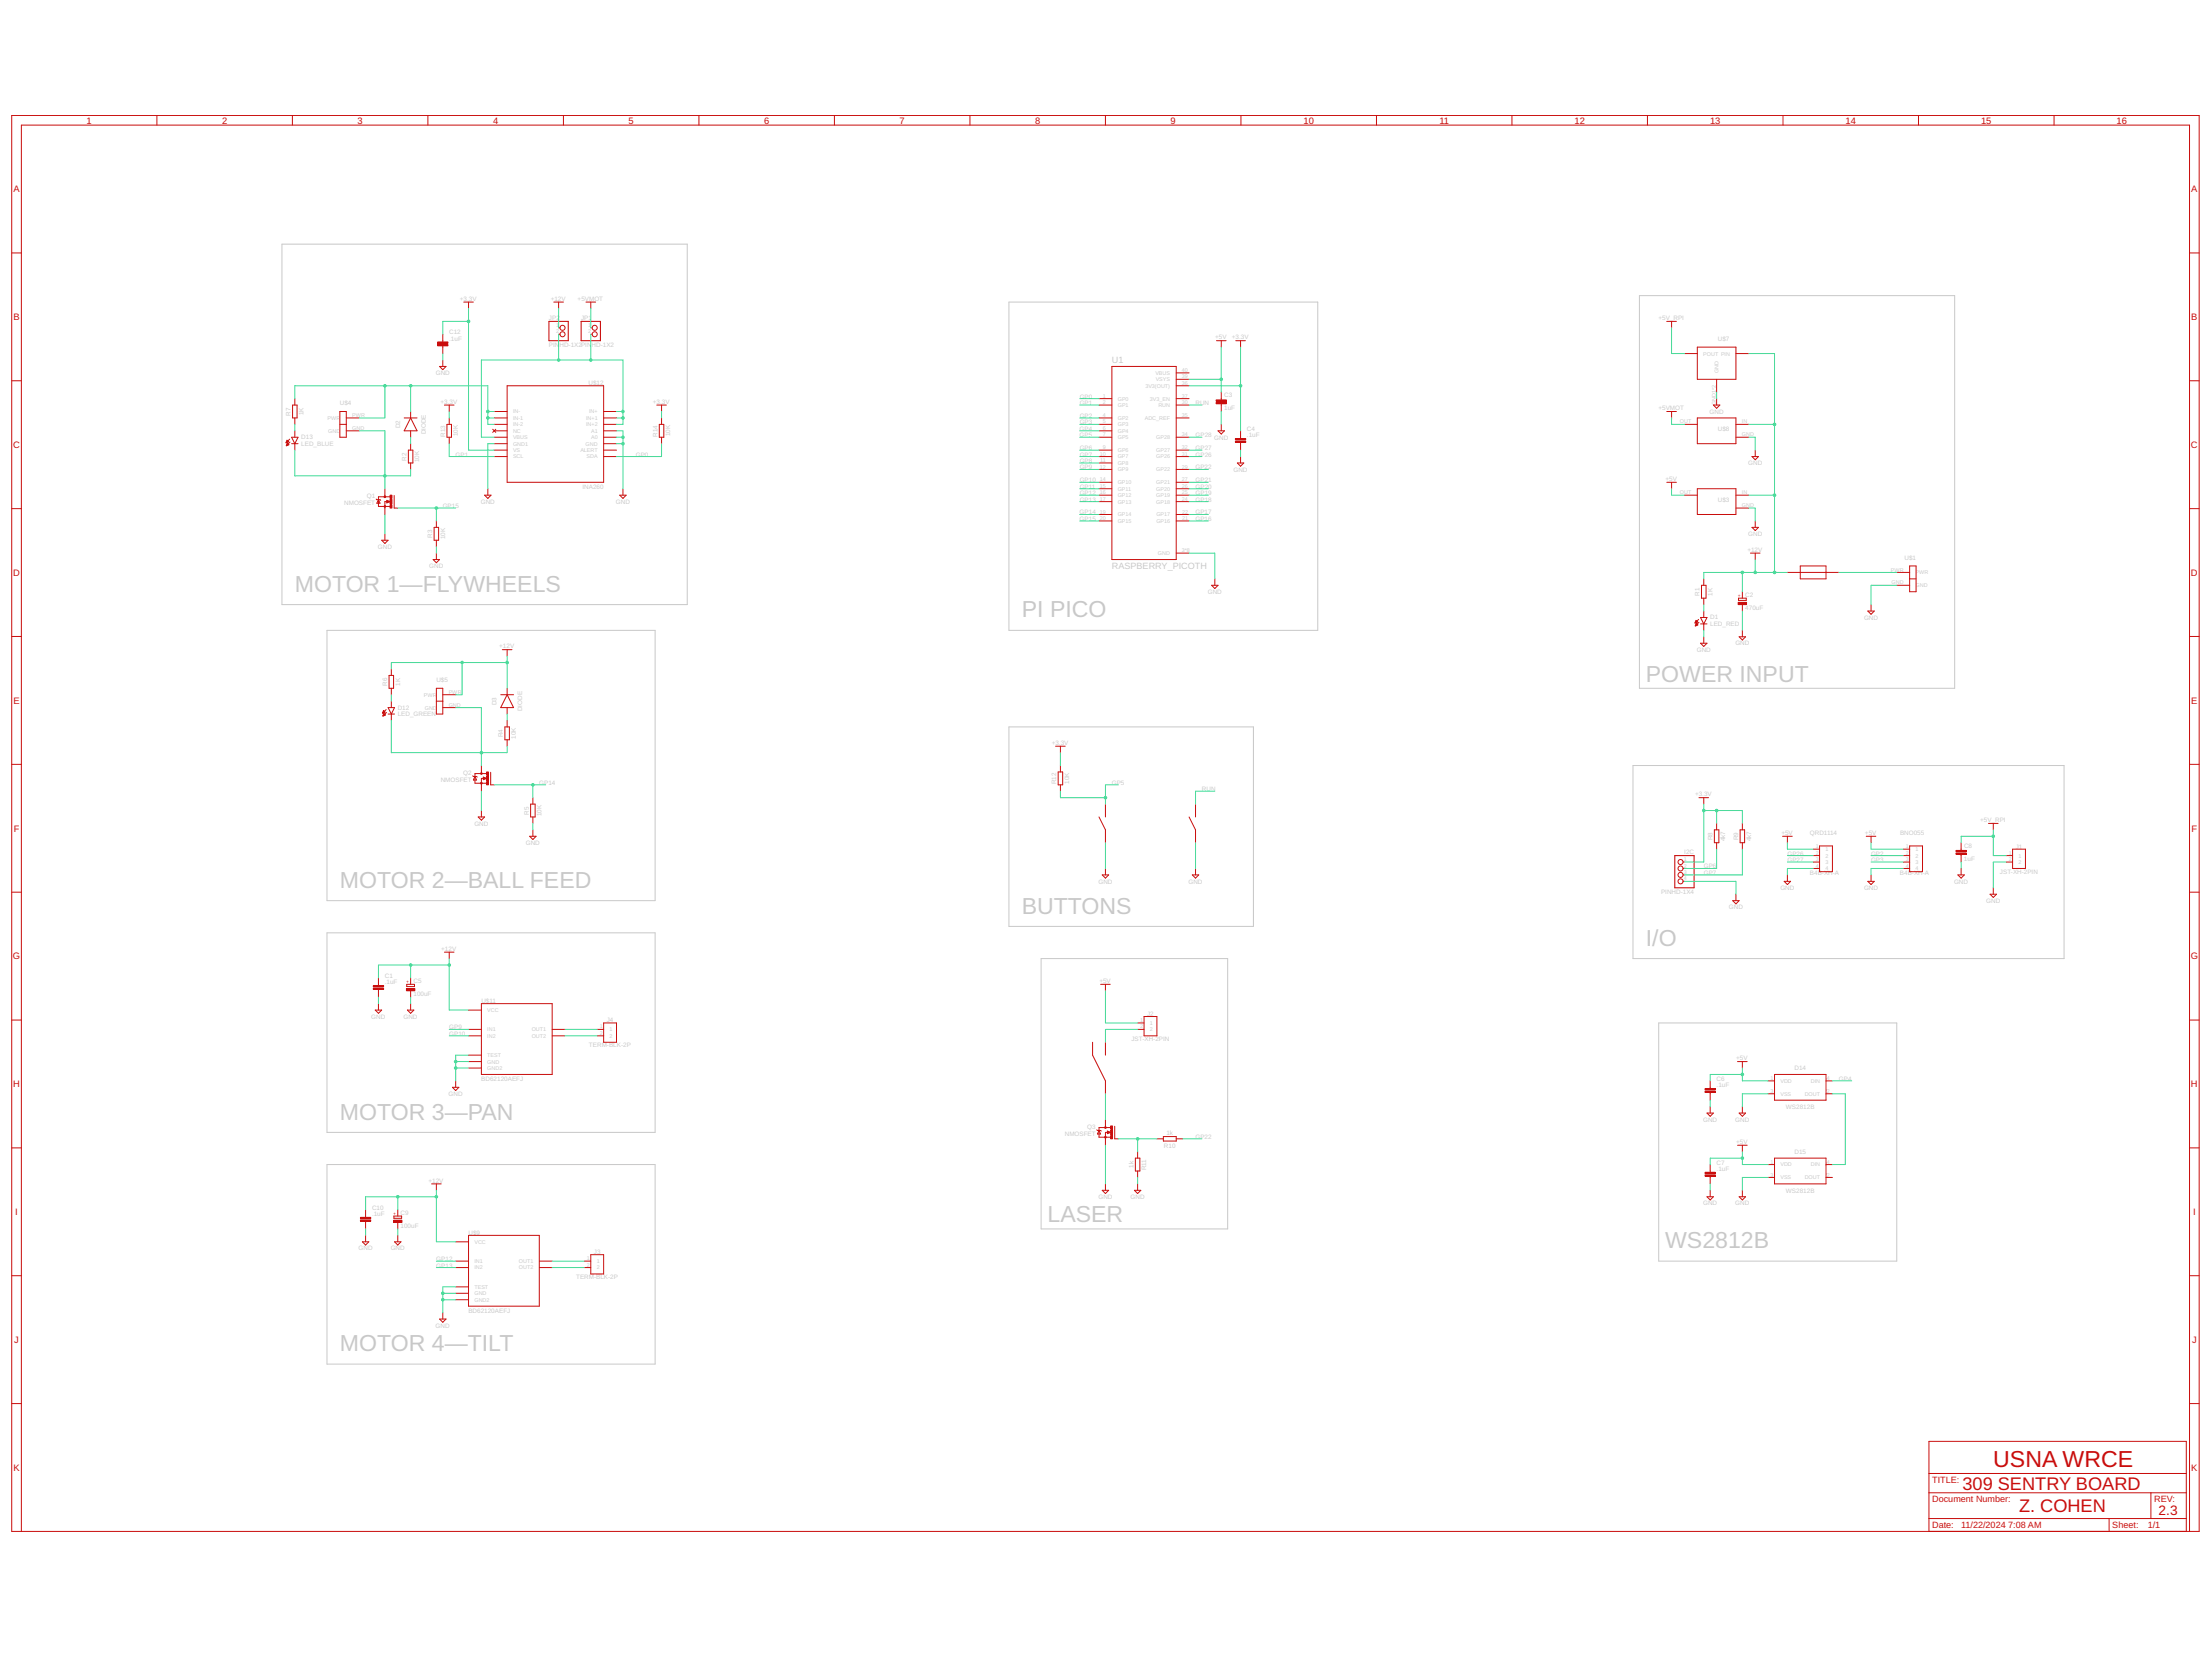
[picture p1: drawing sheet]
<svg xmlns="http://www.w3.org/2000/svg" width="1016mm" height="762mm" viewBox="0 0 1016 762" stroke-linecap="round" stroke-linejoin="round" font-family="sans-serif">
<defs><g id="words">
<g font-size="10.6" fill="#c8c8c8">
<text x="135" y="272">MOTOR 1—FLYWHEELS</text>
<text x="470" y="284">PI PICO</text>
<text x="756" y="313">POWER INPUT</text>
<text x="156" y="408">MOTOR 2—BALL FEED</text>
<text x="470" y="420">BUTTONS</text>
<text x="756" y="434">I/O</text>
<text x="156" y="514">MOTOR 3—PAN</text>
<text x="481" y="562">LASER</text>
<text x="765" y="573">WS2812B</text>
<text x="156" y="621">MOTOR 4—TILT</text>
</g>
<text font-size="10.6" fill="#c90d0c" x="916" y="674">USNA WRCE</text>
<g font-size="8.4" fill="#c90d0c">
<text x="902" y="684">309 SENTRY BOARD</text>
<text x="928" y="695">Z. COHEN</text>
</g>
<text font-size="6.3" fill="#c90d0c" x="992" y="696">2.3</text>
<g font-size="4.3" fill="#c90d0c">
<text x="40" y="57">1</text>
<text x="102" y="57">2</text>
<text x="164" y="57">3</text>
<text x="227" y="57">4</text>
<text x="289" y="57">5</text>
<text x="351" y="57">6</text>
<text x="413" y="57">7</text>
<text x="476" y="57">8</text>
<text x="538" y="57">9</text>
<text x="599" y="57">10</text>
<text x="661" y="57">11</text>
<text x="724" y="57">12</text>
<text x="786" y="57">13</text>
<text x="848" y="57">14</text>
<text x="910" y="57">15</text>
<text x="973" y="57">16</text>
<text x="6" y="88">A</text>
<text x="1007" y="88">A</text>
<text x="6" y="147">B</text>
<text x="1007" y="147">B</text>
<text x="6" y="206">C</text>
<text x="1007" y="206">C</text>
<text x="6" y="264">D</text>
<text x="1007" y="264">D</text>
<text x="6" y="323">E</text>
<text x="1007" y="323">E</text>
<text x="6" y="382">F</text>
<text x="1007" y="382">F</text>
<text x="6" y="441">G</text>
<text x="1007" y="441">G</text>
<text x="6" y="499">H</text>
<text x="1007" y="499">H</text>
<text x="7" y="558">I</text>
<text x="1008" y="558">I</text>
<text x="7" y="617">J</text>
<text x="1007" y="617">J</text>
<text x="6" y="676">K</text>
<text x="1007" y="676">K</text>
</g>
<g font-size="4.2" fill="#c8c8c8">
<text x="511" y="167">U1</text>
<text x="511" y="261">RASPBERRY_PICOTH</text>
</g>
<g font-size="4.2" fill="#c90d0c">
<text x="888" y="681">TITLE:</text>
<text x="888" y="690">Document Number:</text>
<text x="990" y="690">REV:</text>
<text x="888" y="702">Date:</text>
<text x="901" y="702">11/22/2024</text>
<text x="923" y="702">7:08 AM</text>
<text x="971" y="702">Sheet:</text>
<text x="987" y="702">1/1</text>
</g>
<g font-size="2.9" fill="#c8c8c8">
<text x="211" y="138">+3.3V</text>
<text x="253" y="138">+12V</text>
<text x="265" y="138">+5VMOT</text>
<text x="252" y="147">JP2</text>
<text x="267" y="147">JP1</text>
<text x="762" y="147">+5V_RPI</text>
<text x="206" y="154">C12</text>
<text x="558" y="156">+5V</text>
<text x="566" y="156">+3.3V</text>
<text x="206" y="156">.1uF</text>
<text x="252" y="159">PIN</text>
<text x="257" y="159">HD-1X2PIN</text>
<text x="272" y="159">HD-1X2</text>
<text x="200" y="172">GND</text>
<text x="270" y="177">U$12</text>
<text x="202" y="185">+3.3V</text>
<text x="300" y="185">+3.3V</text>
<text x="496" y="183">GP0</text>
<text x="496" y="192">GP2</text>
<text x="496" y="186">GP1</text>
<text x="549" y="186">RUN</text>
<text x="563" y="188">1uF</text>
<text x="762" y="188">+5VMOT</text>
<text x="786" y="190">GND</text>
<text x="496" y="198">GP4</text>
<text x="496" y="195">GP3</text>
<text x="138" y="202">D13</text>
<text x="205" y="201" transform="rotate(-90 205 201)">R13</text>
<text x="302" y="201" transform="rotate(-90 302 201)">R14</text>
<text x="308" y="200" transform="rotate(-90 308 200)">10K</text>
<text x="496" y="201">GP5</text>
<text x="549" y="201">GP28</text>
<text x="558" y="202">GND</text>
<text x="573" y="201">.1uF</text>
<text x="209" y="210">GP1</text>
<text x="292" y="210">GP0</text>
<text x="496" y="210">GP7</text>
<text x="496" y="207">GP6</text>
<text x="549" y="210">GP26</text>
<text x="549" y="207">GP27</text>
<text x="193" y="212" transform="rotate(-90 193 212)">10K</text>
<text x="496" y="213">GP8</text>
<text x="496" y="216">GP9</text>
<text x="549" y="216">GP22</text>
<text x="803" y="214">GND</text>
<text x="496" y="222">GP10</text>
<text x="549" y="222">GP21</text>
<text x="567" y="217">GND</text>
<text x="765" y="221">+5V</text>
<text x="268" y="224">INA260</text>
<text x="496" y="224">GP11</text>
<text x="496" y="227">GP12</text>
<text x="549" y="227">GP19</text>
<text x="549" y="224">GP20</text>
<text x="158" y="232">NMOSFET</text>
<text x="169" y="229">Q1</text>
<text x="203" y="233">GP15</text>
<text x="221" y="231">GND</text>
<text x="283" y="231">GND</text>
<text x="496" y="230">GP13</text>
<text x="549" y="230">GP18</text>
<text x="496" y="239">GP15</text>
<text x="496" y="236">GP14</text>
<text x="549" y="236">GP17</text>
<text x="549" y="239">GP16</text>
<text x="199" y="247" transform="rotate(-90 199 247)">R3</text>
<text x="803" y="246">GND</text>
<text x="174" y="252">GND</text>
<text x="803" y="253">+12V</text>
<text x="197" y="261">GND</text>
<text x="555" y="273">GND</text>
<text x="802" y="274">C2</text>
<text x="802" y="280">470uF</text>
<text x="786" y="284">D1</text>
<text x="857" y="285">GND</text>
<text x="229" y="298">+12V</text>
<text x="780" y="299">GND</text>
<text x="797" y="296">GND</text>
<text x="178" y="315" transform="rotate(-90 178 315)">R6</text>
<text x="183" y="329">LED_GREEN</text>
<text x="231" y="339" transform="rotate(-90 231 339)">R4</text>
<text x="483" y="342">+3.3V</text>
<text x="203" y="359">NMOSFET</text>
<text x="213" y="356">Q2</text>
<text x="248" y="360">GP14</text>
<text x="485" y="360" transform="rotate(-90 485 360)">R12</text>
<text x="491" y="360" transform="rotate(-90 491 360)">10K</text>
<text x="511" y="360">GP5</text>
<text x="552" y="363">RUN</text>
<text x="779" y="366">+3.3V</text>
<text x="910" y="378">+5V_RPI</text>
<text x="218" y="379">GND</text>
<text x="819" y="384">+5V</text>
<text x="832" y="383">QRD1114</text>
<text x="857" y="384">+5V</text>
<text x="873" y="383">BNO055</text>
<text x="242" y="388">GND</text>
<text x="793" y="386" transform="rotate(-90 793 386)">4k7</text>
<text x="799" y="386" transform="rotate(-90 799 386)">R9</text>
<text x="926" y="390">J1</text>
<text x="821" y="393">GP26</text>
<text x="821" y="396">GP27</text>
<text x="860" y="396">GP3</text>
<text x="860" y="393">GP2</text>
<text x="902" y="395">1uF</text>
<text x="783" y="402">GP7</text>
<text x="783" y="399">GP6</text>
<text x="832" y="402">B4B-XH-A</text>
<text x="873" y="402">B4B-XH-A</text>
<text x="919" y="401">JST-XH-2PIN</text>
<text x="505" y="406">GND</text>
<text x="546" y="406">GND</text>
<text x="898" y="406">GND</text>
<text x="763" y="411">PINHD-1X4</text>
<text x="818" y="409">GND</text>
<text x="857" y="409">GND</text>
<text x="794" y="418">GND</text>
<text x="913" y="415">GND</text>
<text x="203" y="437">+12V</text>
<text x="190" y="452">C5</text>
<text x="505" y="452">+5V</text>
<text x="190" y="457">100uF</text>
<text x="221" y="461">U$11</text>
<text x="171" y="468">GND</text>
<text x="185" y="468">GND</text>
<text x="527" y="467">J2</text>
<text x="206" y="473">GP9</text>
<text x="279" y="470">J4</text>
<text x="206" y="476">GP10</text>
<text x="520" y="478">JST-XH-2PIN</text>
<text x="271" y="481">TERM-BLK-2P</text>
<text x="221" y="496">BD62120AEFJ</text>
<text x="789" y="496">C6</text>
<text x="845" y="496">GP4</text>
<text x="206" y="503">GND</text>
<text x="783" y="515">GND</text>
<text x="797" y="515">GND</text>
<text x="489" y="522">NMOSFET</text>
<text x="500" y="519">Q3</text>
<text x="535" y="527">R10</text>
<text x="549" y="523">GP22</text>
<text x="798" y="525">+5V</text>
<text x="527" y="537" transform="rotate(-90 527 537)">R11</text>
<text x="789" y="535">C7</text>
<text x="197" y="543">+12V</text>
<text x="505" y="551">GND</text>
<text x="520" y="551">GND</text>
<text x="184" y="558">C9</text>
<text x="783" y="554">GND</text>
<text x="797" y="554">GND</text>
<text x="171" y="559">.1uF</text>
<text x="184" y="564">100uF</text>
<text x="215" y="567">U$9</text>
<text x="165" y="574">GND</text>
<text x="180" y="574">GND</text>
<text x="273" y="576">J3</text>
<text x="200" y="579">GP12</text>
<text x="200" y="582">GP13</text>
<text x="265" y="588">TERM-BLK-2P</text>
<text x="215" y="603">BD62120AEFJ</text>
<text x="200" y="610">GND</text>
</g>
<g font-size="2.5" fill="#c8c8c8">
<text x="256" y="150">1</text>
<text x="256" y="153">2</text>
<text x="270" y="150">1</text>
<text x="270" y="153">2</text>
<text x="543" y="171">40</text>
<text x="543" y="174">39</text>
<text x="543" y="177">36</text>
<text x="507" y="186">2</text>
<text x="507" y="183">1</text>
<text x="543" y="183">37</text>
<text x="543" y="186">30</text>
<text x="162" y="192">PWR</text>
<text x="507" y="192">4</text>
<text x="543" y="192">35</text>
<text x="788" y="186" transform="rotate(-90 788 186)">GND1*2</text>
<text x="150" y="193">PWR</text>
<text x="162" y="197">GND</text>
<text x="507" y="197">6</text>
<text x="507" y="195">5</text>
<text x="772" y="195">OUT</text>
<text x="800" y="195">IN</text>
<text x="151" y="199">GND</text>
<text x="507" y="200">7</text>
<text x="543" y="200">34</text>
<text x="800" y="200">GND</text>
<text x="505" y="209">10</text>
<text x="507" y="206">9</text>
<text x="543" y="206">32</text>
<text x="543" y="209">31</text>
<text x="505" y="215">12</text>
<text x="506" y="212">11</text>
<text x="543" y="215">29</text>
<text x="505" y="221">14</text>
<text x="543" y="221">27</text>
<text x="505" y="227">16</text>
<text x="505" y="224">15</text>
<text x="543" y="224">26</text>
<text x="543" y="227">25</text>
<text x="772" y="227">OUT</text>
<text x="800" y="227">IN</text>
<text x="505" y="230">17</text>
<text x="543" y="230">24</text>
<text x="800" y="233">GND</text>
<text x="505" y="239">20</text>
<text x="505" y="236">19</text>
<text x="543" y="236">22</text>
<text x="543" y="239">21</text>
<text x="543" y="254">3*8</text>
<text x="869" y="263">PWR</text>
<text x="880" y="264">PWR</text>
<text x="869" y="268">GND</text>
<text x="880" y="270">GND</text>
<text x="195" y="320">PWR</text>
<text x="206" y="319">PWR</text>
<text x="195" y="326">GND</text>
<text x="206" y="325">GND</text>
<text x="834" y="390">1</text>
<text x="876" y="390">1</text>
<text x="774" y="396">1</text>
<text x="834" y="393">2</text>
<text x="834" y="396">3</text>
<text x="839" y="391">1</text>
<text x="876" y="393">2</text>
<text x="876" y="396">3</text>
<text x="880" y="391">1</text>
<text x="923" y="393">1</text>
<text x="923" y="396">2</text>
<text x="774" y="398">2</text>
<text x="774" y="401">3</text>
<text x="834" y="398">4</text>
<text x="839" y="400">4</text>
<text x="876" y="398">4</text>
<text x="880" y="400">4</text>
<text x="774" y="404">4</text>
<text x="276" y="472">1</text>
<text x="524" y="469">1</text>
<text x="524" y="472">2</text>
<text x="276" y="475">2</text>
<text x="814" y="496">1</text>
<text x="840" y="496">4</text>
<text x="814" y="502">3</text>
<text x="840" y="502">2</text>
<text x="814" y="534">1</text>
<text x="840" y="534">4</text>
<text x="814" y="540">3</text>
<text x="840" y="540">2</text>
<text x="270" y="579">1</text>
<text x="270" y="582">2</text>
</g>
<g font-size="2.1" fill="#c90d0c">
<text x="800" y="274" transform="rotate(-90 800 274)">+</text>
<text x="188" y="452" transform="rotate(-90 188 452)">+</text>
<text x="182" y="558" transform="rotate(-90 182 558)">+</text>
</g>
</g></defs>
<path d="M130 112h186v166h-186zM464 139h142v151h-142zM753 136h145v180h-145zM150 290h151v124h-151zM464 334h112v92h-112zM750 352h198v88h-198zM150 428h151v92h-151zM478 440h86v124h-86zM762 470h110v109h-110zM150 535h151v92h-151z" fill="none" stroke="#c8c8c8" stroke-width=".46"/>
<g fill="none" stroke="#c90d0c" stroke-width=".46">
<path d="M511 168h29v89h-29zM540 177h6M540 174h6M540 171h6M505 183h6M505 186h6M505 192h6M505 195h6M505 198h6M540 183h6M540 186h6M540 192h6"/>
<path d="M505 201h6M505 207h6M505 210h6M505 213h6M505 216h6M540 201h6M540 207h6M540 210h6M540 216h6M505 222h6M505 224h6M505 227h6"/>
<path d="M505 230h6M505 236h6M505 239h6M540 222h6M540 224h6M540 227h6M540 230h6M540 236h6M540 239h6M540 254h6M804 254h5M807 254v3"/>
<path d="M827 260h12v6h-12zM878 260h2v12h-2zM799 275h3v1h-3zM821 263h24M860 278v3M872 263h6M872 269h6M878 266h2M858 281h3l-1 1z"/>
</g>
<path d="M799 277h4v1h-4z" fill="#c90d0c"/>
<g fill="none" stroke="#c90d0c" stroke-width=".46">
<path d="M782 269h2v6h-2zM783 266v3M783 275v3M799 277h4v1h-4zM801 272v3M801 278v3M781 285l-2 1M781 286l-2 1M781 284h3l-1 3zM781 287h3M783 281v3M783 287v3"/>
<path d="M799 292h3l-1 2zM801 290v2"/>
</g>
<path d="M779 285l1 1h-1z" fill-rule="evenodd" fill="#c90d0c"/>
<path d="M779 285l1 1h-1z" fill="none" stroke="#c90d0c" stroke-width=".46"/>
<path d="M779 286l1 1-1 1z" fill-rule="evenodd" fill="#c90d0c"/>
<path d="M559 156h4M561 156v3M568 156h4M570 156v3M557 269h3l-2 1zM558 266v3M779 286l1 1-1 1zM781 295h3l-1 2zM783 292v3" fill="none" stroke="#c90d0c" stroke-width=".46"/>
<path d="M559 185h5h-5z" fill="#c90d0c"/>
<path d="M559 185h5h-5z" fill="none" stroke="#c90d0c" stroke-width=".46"/>
<path d="M559 184h5h-5z" fill="#c90d0c"/>
<path d="M559 184h5h-5zM561 180v4M561 185v4" fill="none" stroke="#c90d0c" stroke-width=".46"/>
<path d="M568 203h4h-4z" fill="#c90d0c"/>
<path d="M568 203h4h-4z" fill="none" stroke="#c90d0c" stroke-width=".46"/>
<path d="M568 201h4v1h-4z" fill="#c90d0c"/>
<g fill="none" stroke="#c90d0c" stroke-width=".46">
<path d="M156 195h3M156 189h3v12h-3zM159 198h6M159 192h6M186 192h6M189 189v3M189 198v3M189 192l3 6h-6zM560 198h3l-2 1zM561 195v3M570 198v3M188 207h2v6h-2z"/>
<path d="M189 204v3M189 213v3M568 201h4v1h-4zM569 213h3l-2 1zM570 203v4M570 210v3M173 229l2 1M174 230l1 1h-2zM177 227v1M178 230h1l-1 1zM178 230h1h-1M178 230h-1v3"/>
<path d="M179 228h-5v5h5M181 228v5h2M201 239v3M766 222h4M768 222v2M807 239v3M199 242h3v6h-3zM201 248v3M805 242h3l-1 2z"/>
</g>
<circle cx="177" cy="233" r=".4" fill="#c90d0c"/>
<circle cx="177" cy="233" r=".4" fill="none" stroke="#c90d0c" stroke-width=".46"/>
<circle cx="177" cy="228" r=".4" fill="#c90d0c"/>
<circle cx="177" cy="228" r=".4" fill="none" stroke="#c90d0c" stroke-width=".46"/>
<path d="M179 232h1v1h-1z" fill="#c90d0c"/>
<path d="M179 232h1v1h-1z" fill="none" stroke="#c90d0c" stroke-width=".46"/>
<path d="M179 227h1v2h-1z" fill="#c90d0c"/>
<path d="M179 227h1v2h-1z" fill="none" stroke="#c90d0c" stroke-width=".46"/>
<path d="M179 229h1v2h-1z" fill="#c90d0c"/>
<g fill="none" stroke="#c90d0c" stroke-width=".46">
<path d="M177 224v3M177 233v3M179 229h1v2h-1zM175 248h3l-1 2zM177 245v3M199 257h3l-1 1zM201 254v3M201 316h2v12h-2zM203 319h6M230 319h6M233 316v3M233 319l3 6h-6z"/>
<path d="M201 322h2M203 325h6M232 334h2v6h-2zM233 325v3M233 331v3M233 340v3M217 356l2 1M218 357l1 1h-1zM221 355h.1M222 357l2 1h-2zM222 357l1 1h-1M223 358h-2v2"/>
<path d="M224 355h-6v5h6M225 355v5h2M244 369h2v6h-2zM245 366v3M245 375v3M789 378v3M801 378v3M773 396h1M773 399h1M788 381h2v6h-2zM789 387v3M800 381h2v6h-2z"/>
<path d="M801 387v3M833 396h3M833 399h3M833 390h3M833 393h3M836 389h6v11h-6zM875 396h3M875 399h3M875 390h3M875 393h3M878 389h5v11h-5zM773 402h1"/>
<path d="M773 405h1M796 414h3l-1 1zM798 411v3"/>
<circle cx="772" cy="396" r="1.2"/>
<circle cx="772" cy="399" r="1.2"/>
<circle cx="772" cy="402" r="1.2"/>
<circle cx="772" cy="405" r="1.2"/>
</g>
<path d="M770 393h8v15h-8z" fill="none" stroke="#c90d0c" stroke-width=".49"/>
<path d="M221 359v1z" fill-rule="evenodd" fill="#c90d0c"/>
<path d="M221 359v1z" fill="none" stroke="#c90d0c" stroke-width=".46"/>
<path d="M221 355v1z" fill-rule="evenodd" fill="#c90d0c"/>
<path d="M221 355v1z" fill="none" stroke="#c90d0c" stroke-width=".46"/>
<path d="M224 359v1z" fill="#c90d0c"/>
<path d="M224 359v1z" fill="none" stroke="#c90d0c" stroke-width=".46"/>
<path d="M224 355v1z" fill="#c90d0c"/>
<path d="M224 355v1z" fill="none" stroke="#c90d0c" stroke-width=".46"/>
<path d="M224 356v3z" fill="#c90d0c"/>
<g fill="none" stroke="#c90d0c" stroke-width=".46">
<path d="M254 139h5M257 139v3M269 139h5M271 139v3M257 151h.1M257 154h.1M271 151h1M271 154h1M766 189h4M768 189v3M774 195h6M780 192h18v12h-18z"/>
<path d="M798 195h6M798 201h6M805 210h3l-1 1zM807 207v3M774 227h6M780 224h18v12h-18zM798 227h6M798 233h6M231 298h4M233 298v3M221 352v3M224 356v3z"/>
<path d="M220 375h3l-2 2zM221 360v3M221 372v3M781 366h4M783 366v3M243 384h3l-1 2zM245 381v3M187 452h3v1h-3z"/>
<circle cx="258" cy="154" r="1.2"/>
<circle cx="258" cy="151" r="1.2"/>
<circle cx="273" cy="151" r="1.2"/>
<circle cx="273" cy="154" r="1.2"/>
</g>
<path d="M252 148h9v8h-9zM267 148h9v8h-9z" fill="none" stroke="#c90d0c" stroke-width=".49"/>
<path d="M187 454h4v1h-4z" fill="#c90d0c"/>
<path d="M179 310h2v6h-2zM180 307v3M180 316v3M177 326l-1 2M178 327l-2 2M178 325h3l-1 3zM178 328h3M180 322v3M180 328v3M187 454h4v1h-4zM189 449v3M189 455v3" fill="none" stroke="#c90d0c" stroke-width=".46"/>
<path d="M176 326l1 1-1 1z" fill-rule="evenodd" fill="#c90d0c"/>
<path d="M176 326l1 1-1 1z" fill="none" stroke="#c90d0c" stroke-width=".46"/>
<path d="M176 328h1l-1 1z" fill-rule="evenodd" fill="#c90d0c"/>
<path d="M134 186h3v6h-3zM135 183v3M135 192v3M135 198v3M133 202l-2 1M133 203l-1 2M134 201h3l-2 3zM134 204h3M135 204v3M176 328h1l-1 1z" fill="none" stroke="#c90d0c" stroke-width=".46"/>
<path d="M132 202l1 1h-2z" fill-rule="evenodd" fill="#c90d0c"/>
<path d="M132 202l1 1h-2z" fill="none" stroke="#c90d0c" stroke-width=".46"/>
<path d="M132 203l1 1-1 1z" fill-rule="evenodd" fill="#c90d0c"/>
<g fill="none" stroke="#c90d0c" stroke-width=".46">
<path d="M132 203l1 1-1 1zM505 375l3 6v6M508 369v6M508 399v3M506 402h3l-1 1zM506 452h4M508 452v3M523 470h3M523 473h3M526 467h6v9h-6zM798 488h5M801 488v3"/>
<path d="M812 496h3M815 494h24v11h-24zM839 496h3M799 511h3l-1 2zM801 508v3M812 502h3M839 502h3M798 526h5M801 526v3M812 535h3M815 532h24v12h-24zM839 535h3"/>
<path d="M506 547h3l-1 1zM508 544v3M799 550h3l-1 1zM801 547v3M812 541h3M839 541h3"/>
</g>
<path d="M784 501h4v1h-4z" fill="#c90d0c"/>
<path d="M784 501h4v1h-4z" fill="none" stroke="#c90d0c" stroke-width=".46"/>
<path d="M784 500h4v1h-4z" fill="#c90d0c"/>
<path d="M786 496v4M784 500h4v1h-4zM786 502v3" fill="none" stroke="#c90d0c" stroke-width=".46"/>
<path d="M784 540h4h-4z" fill="#c90d0c"/>
<path d="M784 540h4h-4z" fill="none" stroke="#c90d0c" stroke-width=".46"/>
<path d="M784 538h4v1h-4z" fill="#c90d0c"/>
<g fill="none" stroke="#c90d0c" stroke-width=".46">
<path d="M766 148h4M768 148v3M780 159h18v15h-18zM774 162h6M789 174v6M798 162h6M787 186h3l-1 2zM789 183v3M914 378h4M916 378v3M922 393h3M922 396h3"/>
<path d="M925 390h6v9h-6zM914 411h3l-1 1zM916 408v3M502 479v6l6 11v6M508 479v6M784 511h3l-1 2zM786 508v3M784 538h4v1h-4zM786 535v3M784 550h3l-1 1zM786 540v4M786 547v3"/>
</g>
<path d="M899 392h5h-5z" fill="#c90d0c"/>
<path d="M899 392h5h-5z" fill="none" stroke="#c90d0c" stroke-width=".46"/>
<path d="M899 391h5h-5z" fill="#c90d0c"/>
<g fill="none" stroke="#c90d0c" stroke-width=".46">
<path d="M899 391h5h-5zM901 387v4M901 392v4M901 399v3M900 402h3l-2 1zM215 473h6M215 464h6M215 476h6M221 461h33v33h-33zM254 473h6M254 476h6M274 473h3"/>
<path d="M274 476h3M277 470h6v9h-6zM208 499h3l-2 2zM209 496v3M215 488h6M215 491h6M215 485h6"/>
</g>
<path d="M172 454h4h-4z" fill="#c90d0c"/>
<path d="M172 454h4h-4z" fill="none" stroke="#c90d0c" stroke-width=".46"/>
<path d="M172 453h4h-4z" fill="#c90d0c"/>
<path d="M204 437h5M206 437v3M172 453h4h-4zM174 449v4M174 454v4M172 464h3l-1 1zM174 461v3M187 464h3l-1 1zM189 461v3M181 559h4v1h-4z" fill="none" stroke="#c90d0c" stroke-width=".46"/>
<path d="M181 560h4v2h-4z" fill="#c90d0c"/>
<g fill="none" stroke="#c90d0c" stroke-width=".46">
<path d="M183 556v3M181 560h4v2h-4zM183 562v2M209 579h6M209 570h6M215 567h33v33h-33zM248 579h6M269 579h2M271 576h6v9h-6zM209 594h6M209 597h6M209 582h6"/>
<path d="M209 591h6M248 582h6M269 582h2M202 606h3l-2 1zM203 603v3"/>
</g>
<path d="M166 560h4v1h-4z" fill="#c90d0c"/>
<path d="M166 560h4v1h-4z" fill="none" stroke="#c90d0c" stroke-width=".46"/>
<path d="M166 559h4v1h-4z" fill="#c90d0c"/>
<g fill="none" stroke="#c90d0c" stroke-width=".46">
<path d="M233 177h44v45h-44zM226 197l2 2M227 189h6M227 192h6M227 195h6M227 198h6M228 197l-2 2M277 189h6M277 192h6M277 195h6M277 198h6M227 201h6"/>
<path d="M227 204h6M227 207h6M227 210h6M277 201h6M277 204h6M277 207h6M277 210h6M223 227h3l-2 2zM224 224v3M285 227h3l-2 2zM286 224v3M485 343h4"/>
<path d="M486 355h2v5h-2zM487 343v3M487 352v3M487 360v3M166 559h4v1h-4zM168 556v3M198 544h5M201 544v3M167 570h2l-1 2zM168 561v3M168 567v3M181 570h3l-1 2z"/>
<path d="M183 567v3"/>
</g>
<path d="M201 158h5v1h-5z" fill="#c90d0c"/>
<path d="M201 158h5v1h-5z" fill="none" stroke="#c90d0c" stroke-width=".46"/>
<path d="M201 157h5v1h-5z" fill="#c90d0c"/>
<g fill="none" stroke="#c90d0c" stroke-width=".46">
<path d="M213 139h5M215 139v3M201 157h5v1h-5zM203 154v3M203 159v3M202 168h3l-2 2zM203 165v3M204 186h5M205 195h2v6h-2zM206 186v3M206 192v3M302 186h4"/>
<path d="M303 195h2v6h-2zM304 186v3M304 192v3M206 201v3M304 201v3M546 375l3 6v6M549 369v6M549 399v3M548 402h3l-2 1zM504 519l2 1M505 519l1 2h-2zM508 517v1"/>
<path d="M509 520h1l-1 1zM509 520h1h-1M510 518h-5v4h5M512 517v6h2M509 520h-1v3"/>
</g>
<circle cx="508" cy="522" r=".4" fill="#c90d0c"/>
<circle cx="508" cy="522" r=".4" fill="none" stroke="#c90d0c" stroke-width=".46"/>
<circle cx="508" cy="518" r=".4" fill="#c90d0c"/>
<circle cx="508" cy="518" r=".4" fill="none" stroke="#c90d0c" stroke-width=".46"/>
<path d="M510 522h1v1h-1z" fill="#c90d0c"/>
<path d="M510 522h1v1h-1z" fill="none" stroke="#c90d0c" stroke-width=".46"/>
<path d="M510 517h1v2h-1z" fill="#c90d0c"/>
<path d="M510 517h1v2h-1z" fill="none" stroke="#c90d0c" stroke-width=".46"/>
<path d="M510 519h1v2h-1z" fill="#c90d0c"/>
<g fill="none" stroke="#c90d0c" stroke-width=".46">
<path d="M5 53h1006v650h-1006zM72 53v4M134 53v4M197 53v4M259 53v4M321 53v4M383 53v4M446 53v4M508 53v4M570 53v4M633 53v4M695 53v4"/>
<path d="M757 53v4M819 53v4M882 53v4M944 53v4M5 116h5M1006 116h5M5 175h5M1006 175h5M5 234h5M1006 234h5M5 292h5M1006 292h5"/>
<path d="M5 351h5M1006 351h5M819 384h5M821 384v3M858 384h4M860 384v3M5 410h5M820 405h3l-2 1zM821 402v3M858 405h3l-1 1zM860 402v3M1006 410h5"/>
<path d="M5 469h5M1006 469h5M508 514v3M510 519h1v2h-1zM5 527h5M508 523v3M522 532h2v6h-2zM523 529v3M523 538v3M532 523h3M535 522h5v2h-5zM540 523h3"/>
<path d="M1006 527h5M521 547h3l-1 1zM523 544v3M5 586h5M1006 586h5M5 645h5M1006 645h5M886 677h119M886 686h119M886 697h119M969 697v6M988 686v11"/>
<path d="M10 703v-646h996v646M886 703v-41h119v41"/>
</g>
<g fill="none" stroke="#3ddc97" stroke-width=".46">
<path d="M561 189v6M789 180v3M570 207v3M804 201h3v6M177 236v9M804 233h3v6M201 251v3M546 254h12v12M845 263h27M872 269h-12v9M783 290v2M801 281v9"/>
<path d="M221 363v9M245 378v3M508 387v12M901 396v3M922 396h-6v12M774 405h24v6M174 458v3M189 458v3M209 491h6M215 488h-6v8M786 505v3M812 502h-11v6"/>
<path d="M786 544v3M812 541h-11v6"/>
</g>
<circle cx="209" cy="491" r=".6" fill="#3ddc97"/>
<g fill="none" stroke="#3ddc97" stroke-width=".46">
<path d="M215 485h-6v3"/>
<circle cx="209" cy="491" r=".6"/>
</g>
<circle cx="209" cy="488" r=".6" fill="#3ddc97"/>
<g fill="none" stroke="#3ddc97" stroke-width=".46">
<path d="M168 564v3M183 564v3M203 597h6M209 594h-6v9"/>
<circle cx="209" cy="488" r=".6"/>
</g>
<circle cx="203" cy="597" r=".6" fill="#3ddc97"/>
<g fill="none" stroke="#3ddc97" stroke-width=".46">
<path d="M209 591h-6v3"/>
<circle cx="203" cy="597" r=".6"/>
</g>
<circle cx="203" cy="594" r=".6" fill="#3ddc97"/>
<g fill="none" stroke="#3ddc97" stroke-width=".46">
<path d="M283 198h3v3M227 204h-3v20M283 204h3v20"/>
<circle cx="203" cy="594" r=".6"/>
</g>
<circle cx="286" cy="204" r=".6" fill="#3ddc97"/>
<g fill="none" stroke="#3ddc97" stroke-width=".46">
<path d="M283 201h3v3"/>
<circle cx="286" cy="204" r=".6"/>
</g>
<circle cx="286" cy="201" r=".6" fill="#3ddc97"/>
<g fill="none" stroke="#3ddc97" stroke-width=".46">
<path d="M203 162v3M804 162h11v101M804 195h11M804 227h11M807 257v6M801 263v9M821 263h-38v3M549 387v12M833 399h-12v3M875 399h-15v3M508 526v18M523 541v3"/>
<circle cx="286" cy="201" r=".6"/>
</g>
<circle cx="815" cy="263" r=".6" fill="#3ddc97"/>
<circle cx="815" cy="263" r=".6" fill="none" stroke="#3ddc97" stroke-width=".46"/>
<circle cx="807" cy="263" r=".6" fill="#3ddc97"/>
<circle cx="807" cy="263" r=".6" fill="none" stroke="#3ddc97" stroke-width=".46"/>
<circle cx="801" cy="263" r=".6" fill="#3ddc97"/>
<circle cx="801" cy="263" r=".6" fill="none" stroke="#3ddc97" stroke-width=".46"/>
<circle cx="815" cy="227" r=".6" fill="#3ddc97"/>
<circle cx="815" cy="227" r=".6" fill="none" stroke="#3ddc97" stroke-width=".46"/>
<circle cx="815" cy="195" r=".6" fill="#3ddc97"/>
<g fill="none" stroke="#3ddc97" stroke-width=".46">
<path d="M233 301v15M233 304h-21v15h-3"/>
<circle cx="815" cy="195" r=".6"/>
</g>
<circle cx="233" cy="304" r=".6" fill="#3ddc97"/>
<g fill="none" stroke="#3ddc97" stroke-width=".46">
<path d="M212 304h-32v3"/>
<circle cx="233" cy="304" r=".6"/>
</g>
<circle cx="212" cy="304" r=".6" fill="#3ddc97"/>
<g fill="none" stroke="#3ddc97" stroke-width=".46">
<path d="M257 142v9M189 443v6M206 440v3h-32v6"/>
<circle cx="212" cy="304" r=".6"/>
</g>
<circle cx="189" cy="443" r=".6" fill="#3ddc97"/>
<g fill="none" stroke="#3ddc97" stroke-width=".46">
<path d="M206 443v21h9"/>
<circle cx="189" cy="443" r=".6"/>
</g>
<circle cx="206" cy="443" r=".6" fill="#3ddc97"/>
<g fill="none" stroke="#3ddc97" stroke-width=".46">
<path d="M183 550v6M201 547v3h-33v6"/>
<circle cx="206" cy="443" r=".6"/>
</g>
<circle cx="183" cy="550" r=".6" fill="#3ddc97"/>
<g fill="none" stroke="#3ddc97" stroke-width=".46">
<path d="M201 550v20h8"/>
<circle cx="183" cy="550" r=".6"/>
</g>
<circle cx="201" cy="550" r=".6" fill="#3ddc97"/>
<g fill="none" stroke="#3ddc97" stroke-width=".46">
<path d="M570 159v39M546 177h24M783 278v3"/>
<circle cx="201" cy="550" r=".6"/>
</g>
<circle cx="570" cy="177" r=".6" fill="#3ddc97"/>
<g fill="none" stroke="#3ddc97" stroke-width=".46">
<path d="M783 369v27h-9M783 372h18v6M789 372v6"/>
<circle cx="570" cy="177" r=".6"/>
</g>
<circle cx="783" cy="372" r=".6" fill="#3ddc97"/>
<circle cx="783" cy="372" r=".6" fill="none" stroke="#3ddc97" stroke-width=".46"/>
<circle cx="789" cy="372" r=".6" fill="#3ddc97"/>
<g fill="none" stroke="#3ddc97" stroke-width=".46">
<path d="M215 148h-12v6M215 142v65h12M487 346v6"/>
<circle cx="789" cy="372" r=".6"/>
</g>
<circle cx="215" cy="148" r=".6" fill="#3ddc97"/>
<g fill="none" stroke="#3ddc97" stroke-width=".46">
<path d="M561 159v21M546 174h15M206 189v3M304 189v3"/>
<circle cx="215" cy="148" r=".6"/>
</g>
<circle cx="561" cy="174" r=".6" fill="#3ddc97"/>
<g fill="none" stroke="#3ddc97" stroke-width=".46">
<path d="M768 224v3h6M508 455v15h15M801 529v6h11M801 532h-15v3"/>
<circle cx="561" cy="174" r=".6"/>
</g>
<circle cx="801" cy="532" r=".6" fill="#3ddc97"/>
<g fill="none" stroke="#3ddc97" stroke-width=".46">
<path d="M801 491v5h11M801 494h-15v2"/>
<circle cx="801" cy="532" r=".6"/>
</g>
<circle cx="801" cy="494" r=".6" fill="#3ddc97"/>
<g fill="none" stroke="#3ddc97" stroke-width=".46">
<path d="M496 207h9M496 210h9M496 213h9M496 216h9M546 201h6M546 207h6M546 210h6M496 230h9M496 227h9M496 224h9M496 222h9M496 236h9"/>
<path d="M546 230h9M546 227h9M546 224h9M546 222h9M227 360h24M245 360v6M789 390v9h-15M801 390v12h-27M821 387v3h12M821 396h12M821 393h12M860 387v3h15"/>
<path d="M206 473h9M206 476h9M201 579h8M201 582h8"/>
<circle cx="801" cy="494" r=".6"/>
</g>
<circle cx="245" cy="360" r=".6" fill="#3ddc97"/>
<g fill="none" stroke="#3ddc97" stroke-width=".46">
<path d="M183 233h26M201 233v6M496 239h9"/>
<circle cx="245" cy="360" r=".6"/>
</g>
<circle cx="201" cy="233" r=".6" fill="#3ddc97"/>
<g fill="none" stroke="#3ddc97" stroke-width=".46">
<path d="M165 198h12v26M135 207v12h54v-3M189 201v3M233 328v3"/>
<circle cx="201" cy="233" r=".6"/>
</g>
<circle cx="177" cy="219" r=".6" fill="#3ddc97"/>
<g fill="none" stroke="#3ddc97" stroke-width=".46">
<path d="M233 343v3h-12v6"/>
<circle cx="177" cy="219" r=".6"/>
</g>
<circle cx="221" cy="346" r=".6" fill="#3ddc97"/>
<g fill="none" stroke="#3ddc97" stroke-width=".46">
<path d="M271 142v9M135 195v3M768 192v3h6M496 201h9M546 216h9M546 236h9M546 239h9M180 319v3M209 325h12v21h-41v-15M487 363v3h21M514 360h-6v9M523 473h-15v6"/>
<path d="M543 523h9"/>
<circle cx="221" cy="346" r=".6"/>
</g>
<circle cx="508" cy="366" r=".6" fill="#3ddc97"/>
<g fill="none" stroke="#3ddc97" stroke-width=".46">
<path d="M768 151v11h6M496 198h9M916 381v12h6M916 384h-15v3M842 496h9M842 502h6v33h-6"/>
<circle cx="508" cy="366" r=".6"/>
</g>
<circle cx="916" cy="384" r=".6" fill="#3ddc97"/>
<g fill="none" stroke="#3ddc97" stroke-width=".46">
<path d="M257 154v11h29v24h-3M271 154v11M260 476h14M260 473h14M254 579h15M254 582h15"/>
<circle cx="916" cy="384" r=".6"/>
</g>
<circle cx="271" cy="165" r=".6" fill="#3ddc97"/>
<g fill="none" stroke="#3ddc97" stroke-width=".46">
<path d="M286 189v3h-3"/>
<circle cx="271" cy="165" r=".6"/>
</g>
<circle cx="286" cy="189" r=".6" fill="#3ddc97"/>
<g fill="none" stroke="#3ddc97" stroke-width=".46">
<path d="M286 192v3h-3"/>
<circle cx="286" cy="189" r=".6"/>
</g>
<circle cx="286" cy="192" r=".6" fill="#3ddc97"/>
<g fill="none" stroke="#3ddc97" stroke-width=".46">
<path d="M257 165h-36v36h6"/>
<circle cx="286" cy="192" r=".6"/>
</g>
<circle cx="257" cy="165" r=".6" fill="#3ddc97"/>
<g fill="none" stroke="#3ddc97" stroke-width=".46">
<path d="M224 192h3M227 189h-3v6h3"/>
<circle cx="257" cy="165" r=".6"/>
</g>
<circle cx="224" cy="192" r=".6" fill="#3ddc97"/>
<g fill="none" stroke="#3ddc97" stroke-width=".46">
<path d="M224 177v12"/>
<circle cx="224" cy="192" r=".6"/>
</g>
<circle cx="224" cy="189" r=".6" fill="#3ddc97"/>
<g fill="none" stroke="#3ddc97" stroke-width=".46">
<path d="M224 177h-35v12M135 183v-6h42v15h-12"/>
<circle cx="224" cy="189" r=".6"/>
</g>
<circle cx="177" cy="177" r=".6" fill="#3ddc97"/>
<g fill="none" stroke="#3ddc97" stroke-width=".46">
<path d="M177 177h12"/>
<circle cx="177" cy="177" r=".6"/>
</g>
<circle cx="189" cy="177" r=".6" fill="#3ddc97"/>
<g fill="none" stroke="#3ddc97" stroke-width=".46">
<path d="M496 183h9M496 186h9M496 192h9M496 195h9M546 186h6M206 204v6h21M304 204v6h-21M558 363h-9v6M860 393h15M860 396h15M508 502v12M514 523h18"/>
<path d="M523 523v6"/>
<circle cx="189" cy="177" r=".6"/>
</g>
<circle cx="523" cy="523" r=".6" fill="#3ddc97"/>
<circle cx="523" cy="523" r=".6" fill="none" stroke="#3ddc97" stroke-width=".46"/>
<use href="#words"/>
</svg>
